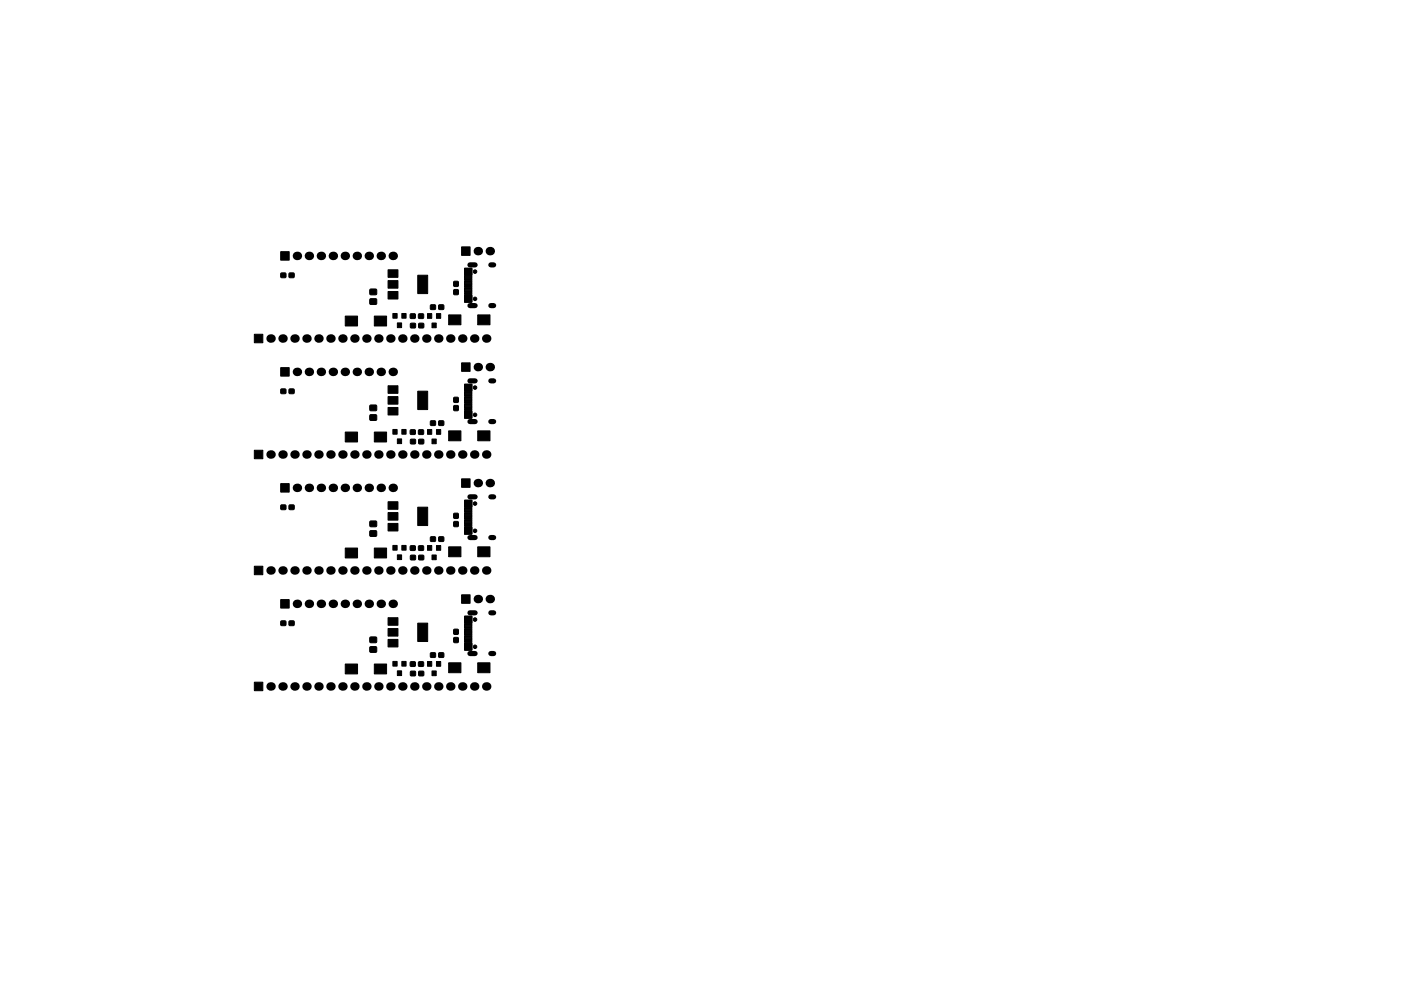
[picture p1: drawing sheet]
<svg xmlns="http://www.w3.org/2000/svg" width="297mm" height="210mm" viewBox="0 0 297 210" stroke-linecap="round" stroke-linejoin="round" font-family="sans-serif">
<g fill="#000" stroke="#000" stroke-width=".21">
<path d="M59.6 58l1-.1v.9l-1 .1zM59.5 53.4h1.8v1.8h-1.8zM61.3 58l1-.1v.9l-1 .1zM82.3 57.2h2.1v1.6h-2.1zM96.2 59.7h1l-.1 1h-.9zM98.5 59.6h1.5v.4h-1.5zM98.5 59.1h1.5v.4h-1.5zM98.5 58.6h1.5v.4h-1.5zM98.5 57.7h1.5v.7h-1.5zM98.5 56.9h1.5v.7h-1.5zM97.9 52.4h1.8v1.8h-1.8zM53.9 70.9h1.8v1.8h-1.8z"/>
<path d="M59.5 78h1.8v1.8h-1.8zM73.2 67.1h2.6v2.1h-2.6zM78.5 63.4h1.3v1.1h-1.3zM78.5 61.4h1.3v1.1h-1.3zM79.4 67.1h2.6v2.1h-2.6zM82.3 59.5h2.1v1.6h-2.1zM82.3 61.8h2.1v1.6h-2.1zM83.3 66.5h.9v1h-.9zM84.2 68.5h.9v1h-.9zM85.2 66.5h.9v1h-.9zM87 66.6h1v.9h-1zM87.1 68.6h.9l.1 .9h-1z"/>
<path d="M88.6 58.4h2.1v3.9h-2.1zM88.8 66.6h.9l.1 .9h-1zM88.8 68.6h1v.9h-1zM90.6 66.5h.9v1h-.9zM91.6 68.5h.9v1h-.9zM91.3 64.7h1v.9h-1zM92.5 66.5h.9v1h-.9zM93 64.7h1l.1 .9h-1zM95.1 66.8h2.6v2.1h-2.6zM96.2 61.5h1l-.1 1h-.9zM98.5 60.1h1.5v.4h-1.5zM98.5 62.1h1.5v.4h-1.5z"/>
<path d="M98.5 61.6h1.5v.4h-1.5zM98.5 61.1h1.5v.4h-1.5zM98.5 60.6h1.5v.4h-1.5zM98.5 63.4h1.5v.7h-1.5zM98.5 62.6h1.5v.7h-1.5zM97.9 77h1.8v1.8h-1.8zM101.3 66.8h2.6v2.1h-2.6zM53.9 95.5h1.8v1.8h-1.8zM59.6 82.6h1v.8l-1 .1zM61.3 82.6h1v.8l-1 .1zM73.2 91.7h2.6v2.1h-2.6zM78.5 88h1.3v1.1l-1.3 .1z"/>
<path d="M78.5 86h1.3v1.1h-1.3zM79.4 91.7h2.6v2.1h-2.6zM82.3 84.1h2.1v1.6h-2.1zM82.3 81.8h2.1v1.6h-2.1zM82.3 86.4h2.1v1.6h-2.1zM83.3 91.1h.9v1h-.9zM84.2 93.1h.9v1h-.9zM85.2 91.1h.9v1h-.9zM87 91.2h1v.9h-1zM87.1 93.2h.9l.1 .9-1 .1zM88.6 83h2.1v3.9h-2.1zM88.8 91.2h.9l.1 .9h-1z"/>
<path d="M88.8 93.2h1v.9l-1 .1zM90.6 91.1h.9v1h-.9zM91.6 93.1h.9v1h-.9zM91.3 89.3h1v.9h-1zM92.5 91.1h.9v1h-.9zM93 89.3h1l.1 .9h-1zM95.1 91.4h2.6v2.1h-2.6zM96.2 84.3l1 .1-.1 1-.9-.1zM96.2 86.1h1l-.1 1h-.9zM98.5 84.7h1.5v.4h-1.5zM98.5 86.7h1.5v.4h-1.5zM98.5 86.2h1.5v.4h-1.5z"/>
<path d="M98.5 85.7h1.5v.4h-1.5zM98.5 85.2h1.5v.4h-1.5zM98.5 84.2h1.5v.4h-1.5zM98.5 83.7h1.5v.4h-1.5zM98.5 83.2h1.5v.4h-1.5zM98.5 88h1.5v.7h-1.5zM98.5 87.2h1.5v.7h-1.5zM98.5 82.3h1.5v.7h-1.5zM98.5 81.5h1.5v.7h-1.5zM101.3 91.4h2.6v2.1h-2.6zM59.6 107.2h1v.9h-1zM59.5 102.6h1.8v1.8h-1.8z"/>
<path d="M61.3 107.2h1v.9h-1zM73.2 116.3h2.6v2.1h-2.6zM78.5 112.6h1.3v1.1l-1.3 .1zM78.5 110.6h1.3v1.1h-1.3zM79.4 116.3h2.6v2.1h-2.6zM82.3 108.8h2.1v1.6h-2.1zM82.3 106.5h2.1v1.6h-2.1zM82.3 111.1h2.1v1.6h-2.1zM83.3 115.7h.9v1h-.9zM84.2 117.7h.9v1h-.9zM85.2 115.7h.9v1h-.9zM87 115.8h1v.9l-1 .1z"/>
<path d="M87.1 117.8h.9l.1 .9-1 .1zM88.6 107.6h2.1v3.9h-2.1zM88.8 115.8h.9l.1 .9-1 .1zM88.8 117.8h1v.9l-1 .1zM90.6 115.7h.9v1h-.9zM91.6 117.7h.9v1h-.9zM91.3 113.9h1v.9h-1zM92.5 115.7h.9v1h-.9zM93 113.9h1l.1 .9h-1zM95.1 116h2.6v2.1h-2.6zM96.2 108.9l1 .1-.1 1-.9-.1zM96.2 110.7h1l-.1 1h-.9z"/>
<path d="M98.5 109.3h1.5v.4h-1.5zM98.5 111.3h1.5v.4h-1.5zM98.5 110.8h1.5v.4h-1.5zM98.5 110.3h1.5v.4h-1.5zM98.5 109.8h1.5v.4h-1.5zM98.5 108.8h1.5v.4h-1.5zM98.5 108.3h1.5v.4h-1.5zM98.5 107.8h1.5v.4h-1.5zM98.5 112.6h1.5v.7h-1.5zM98.5 111.8h1.5v.7h-1.5zM98.5 106.9h1.5v.7h-1.5zM98.5 106.1h1.5v.7h-1.5z"/>
<path d="M97.9 101.6h1.8v1.8h-1.8zM101.3 116h2.6v2.1h-2.6zM53.9 120.1h1.8v1.8h-1.8zM59.6 131.8h1v.9h-1zM59.5 127.2h1.8v1.8h-1.8zM61.3 131.8h1v.9h-1zM78.5 137.3l1.3-.1v1.1l-1.3 .1zM78.5 135.2h1.3v1.1h-1.3zM82.3 133.4h2.1v1.6h-2.1zM82.3 131.1h2.1v1.6h-2.1zM82.3 135.7h2.1v1.6h-2.1zM88.6 132.2h2.1v3.9h-2.1z"/>
<path d="M91.3 138.5h1v.9l-1 .1zM93 138.5h1l.1 .9-1 .1zM96.2 133.5l1 .1-.1 1-.9-.1zM96.2 135.3h1l-.1 1h-.9zM98.5 133.9h1.5v.4h-1.5zM98.5 135.9h1.5v.4h-1.5zM98.5 135.4h1.5v.4h-1.5zM98.5 134.9h1.5v.4h-1.5zM98.5 134.4h1.5v.4h-1.5zM98.5 133.4h1.5v.4h-1.5zM98.5 132.9h1.5v.4h-1.5zM98.5 132.4h1.5v.4h-1.5z"/>
<path d="M98.5 137.2h1.5v.7h-1.5zM98.5 136.4h1.5v.7h-1.5zM98.5 131.5h1.5v.7h-1.5zM98.5 130.7h1.5v.7h-1.5zM97.9 126.2h1.8v1.8h-1.8zM53.9 144.7h1.8v1.8h-1.8zM73.2 140.9h2.6v2.1h-2.6zM79.4 140.9h2.6v2.1h-2.6zM83.3 140.3h.9v1h-.9zM84.2 142.3h.9v1h-.9zM85.2 140.3h.9v1h-.9zM87 140.4h1v.9l-1 .1z"/>
<path d="M87.1 142.4h.9l.1 .9-1 .1zM88.8 140.4h.9l.1 .9-1 .1zM88.8 142.4h1v.9l-1 .1zM90.6 140.4h.9v1h-.9zM91.6 142.4h.9v1h-.9zM92.5 140.4h.9v1h-.9zM95.1 140.6h2.6v2.1h-2.6zM101.3 140.6h2.6v2.1h-2.6z"/>
<circle cx="100.7" cy="57.6" r=".37"/>
<circle cx="100.7" cy="63.4" r=".37"/>
<circle cx="100.7" cy="88" r=".37"/>
<circle cx="100.7" cy="82.2" r=".37"/>
<circle cx="100.7" cy="106.8" r=".37"/>
<circle cx="100.7" cy="112.6" r=".37"/>
<circle cx="100.7" cy="137.2" r=".37"/>
<circle cx="100.7" cy="131.4" r=".37"/>
</g>
<g fill="none" stroke="#000" stroke-width="1.1">
<path d="M99.6 56.2h1.1M104.1 56.2h.6M99.6 64.8h1.1M104.1 64.8h.6M99.6 89.4h1.1M99.6 80.8h1.1M104.1 89.4h.6M104.1 80.8h.6M99.6 114.1h1.1M99.6 105.4h1.1M104.1 114.1h.6M104.1 105.4h.6"/>
<path d="M99.6 138.7h1.1M99.6 130h1.1M104.1 138.7h.6M104.1 130h.6"/>
</g>
<g fill="#000">
<circle cx="63" cy="54.3" r=".9"/>
<circle cx="65.5" cy="54.3" r=".9"/>
<circle cx="68" cy="54.3" r=".9"/>
<circle cx="70.6" cy="54.3" r=".9"/>
<circle cx="73.1" cy="54.3" r=".9"/>
<circle cx="75.7" cy="54.3" r=".9"/>
<circle cx="78.2" cy="54.3" r=".9"/>
<circle cx="80.7" cy="54.3" r=".9"/>
<circle cx="83.3" cy="54.3" r=".9"/>
<circle cx="101.3" cy="53.3" r=".9"/>
<circle cx="103.8" cy="53.3" r=".9"/>
<circle cx="57.4" cy="71.8" r=".9"/>
<circle cx="59.9" cy="71.8" r=".9"/>
<circle cx="62.4" cy="71.8" r=".9"/>
<circle cx="63" cy="78.9" r=".9"/>
<circle cx="65" cy="71.8" r=".9"/>
<circle cx="65.5" cy="78.9" r=".9"/>
<circle cx="67.5" cy="71.8" r=".9"/>
<circle cx="68" cy="78.9" r=".9"/>
<circle cx="70.1" cy="71.8" r=".9"/>
<circle cx="70.6" cy="78.9" r=".9"/>
<circle cx="72.6" cy="71.8" r=".9"/>
<circle cx="73.1" cy="78.9" r=".9"/>
<circle cx="75.1" cy="71.8" r=".9"/>
<circle cx="75.7" cy="78.9" r=".9"/>
<circle cx="77.7" cy="71.8" r=".9"/>
<circle cx="78.2" cy="78.9" r=".9"/>
<circle cx="80.2" cy="71.8" r=".9"/>
<circle cx="80.7" cy="78.9" r=".9"/>
<circle cx="82.8" cy="71.8" r=".9"/>
<circle cx="83.3" cy="78.9" r=".9"/>
<circle cx="85.3" cy="71.8" r=".9"/>
<circle cx="87.8" cy="71.8" r=".9"/>
<circle cx="90.4" cy="71.8" r=".9"/>
<circle cx="92.9" cy="71.8" r=".9"/>
<circle cx="95.5" cy="71.8" r=".9"/>
<circle cx="98" cy="71.8" r=".9"/>
<circle cx="100.5" cy="71.8" r=".9"/>
<circle cx="101.3" cy="77.9" r=".9"/>
<circle cx="103.1" cy="71.8" r=".9"/>
<circle cx="103.8" cy="77.9" r=".9"/>
<circle cx="57.4" cy="96.4" r=".9"/>
<circle cx="59.9" cy="96.4" r=".9"/>
<circle cx="62.4" cy="96.4" r=".9"/>
<circle cx="65" cy="96.4" r=".9"/>
<circle cx="67.5" cy="96.4" r=".9"/>
<circle cx="70.1" cy="96.4" r=".9"/>
<circle cx="72.6" cy="96.4" r=".9"/>
<circle cx="75.1" cy="96.4" r=".9"/>
<circle cx="77.7" cy="96.4" r=".9"/>
<circle cx="80.2" cy="96.4" r=".9"/>
<circle cx="82.8" cy="96.4" r=".9"/>
<circle cx="85.3" cy="96.4" r=".9"/>
<circle cx="87.8" cy="96.4" r=".9"/>
<circle cx="90.4" cy="96.4" r=".9"/>
<circle cx="92.9" cy="96.4" r=".9"/>
<circle cx="95.5" cy="96.4" r=".9"/>
<circle cx="98" cy="96.4" r=".9"/>
<circle cx="100.5" cy="96.4" r=".9"/>
<circle cx="103.1" cy="96.4" r=".9"/>
<circle cx="63" cy="103.5" r=".9"/>
<circle cx="65.5" cy="103.5" r=".9"/>
<circle cx="68" cy="103.5" r=".9"/>
<circle cx="70.6" cy="103.5" r=".9"/>
<circle cx="73.1" cy="103.5" r=".9"/>
<circle cx="75.7" cy="103.5" r=".9"/>
<circle cx="78.2" cy="103.5" r=".9"/>
<circle cx="80.7" cy="103.5" r=".9"/>
<circle cx="83.3" cy="103.5" r=".9"/>
<circle cx="101.3" cy="102.5" r=".9"/>
<circle cx="103.8" cy="102.5" r=".9"/>
<circle cx="57.4" cy="121" r=".9"/>
<circle cx="59.9" cy="121" r=".9"/>
<circle cx="62.4" cy="121" r=".9"/>
<circle cx="63" cy="128.1" r=".9"/>
<circle cx="65" cy="121" r=".9"/>
<circle cx="65.5" cy="128.1" r=".9"/>
<circle cx="67.5" cy="121" r=".9"/>
<circle cx="68" cy="128.1" r=".9"/>
<circle cx="70.1" cy="121" r=".9"/>
<circle cx="70.6" cy="128.1" r=".9"/>
<circle cx="72.6" cy="121" r=".9"/>
<circle cx="73.1" cy="128.1" r=".9"/>
<circle cx="75.1" cy="121" r=".9"/>
<circle cx="75.7" cy="128.1" r=".9"/>
<circle cx="77.7" cy="121" r=".9"/>
<circle cx="78.2" cy="128.1" r=".9"/>
<circle cx="80.2" cy="121" r=".9"/>
<circle cx="80.7" cy="128.1" r=".9"/>
<circle cx="82.8" cy="121" r=".9"/>
<circle cx="83.3" cy="128.1" r=".9"/>
<circle cx="85.3" cy="121" r=".9"/>
<circle cx="87.8" cy="121" r=".9"/>
<circle cx="90.4" cy="121" r=".9"/>
<circle cx="92.9" cy="121" r=".9"/>
<circle cx="95.5" cy="121" r=".9"/>
<circle cx="98" cy="121" r=".9"/>
<circle cx="100.5" cy="121" r=".9"/>
<circle cx="101.3" cy="127.1" r=".9"/>
<circle cx="103.1" cy="121" r=".9"/>
<circle cx="103.8" cy="127.1" r=".9"/>
<circle cx="57.4" cy="145.6" r=".9"/>
<circle cx="59.9" cy="145.6" r=".9"/>
<circle cx="62.4" cy="145.6" r=".9"/>
<circle cx="65" cy="145.6" r=".9"/>
<circle cx="67.5" cy="145.6" r=".9"/>
<circle cx="70.1" cy="145.6" r=".9"/>
<circle cx="72.6" cy="145.6" r=".9"/>
<circle cx="75.1" cy="145.6" r=".9"/>
<circle cx="77.7" cy="145.6" r=".9"/>
<circle cx="80.2" cy="145.6" r=".9"/>
<circle cx="82.8" cy="145.6" r=".9"/>
<circle cx="85.3" cy="145.6" r=".9"/>
<circle cx="87.8" cy="145.6" r=".9"/>
<circle cx="90.4" cy="145.6" r=".9"/>
<circle cx="92.9" cy="145.6" r=".9"/>
<circle cx="95.5" cy="145.6" r=".9"/>
<circle cx="98" cy="145.6" r=".9"/>
<circle cx="100.5" cy="145.6" r=".9"/>
<circle cx="103.1" cy="145.6" r=".9"/>
</g>
</svg>
